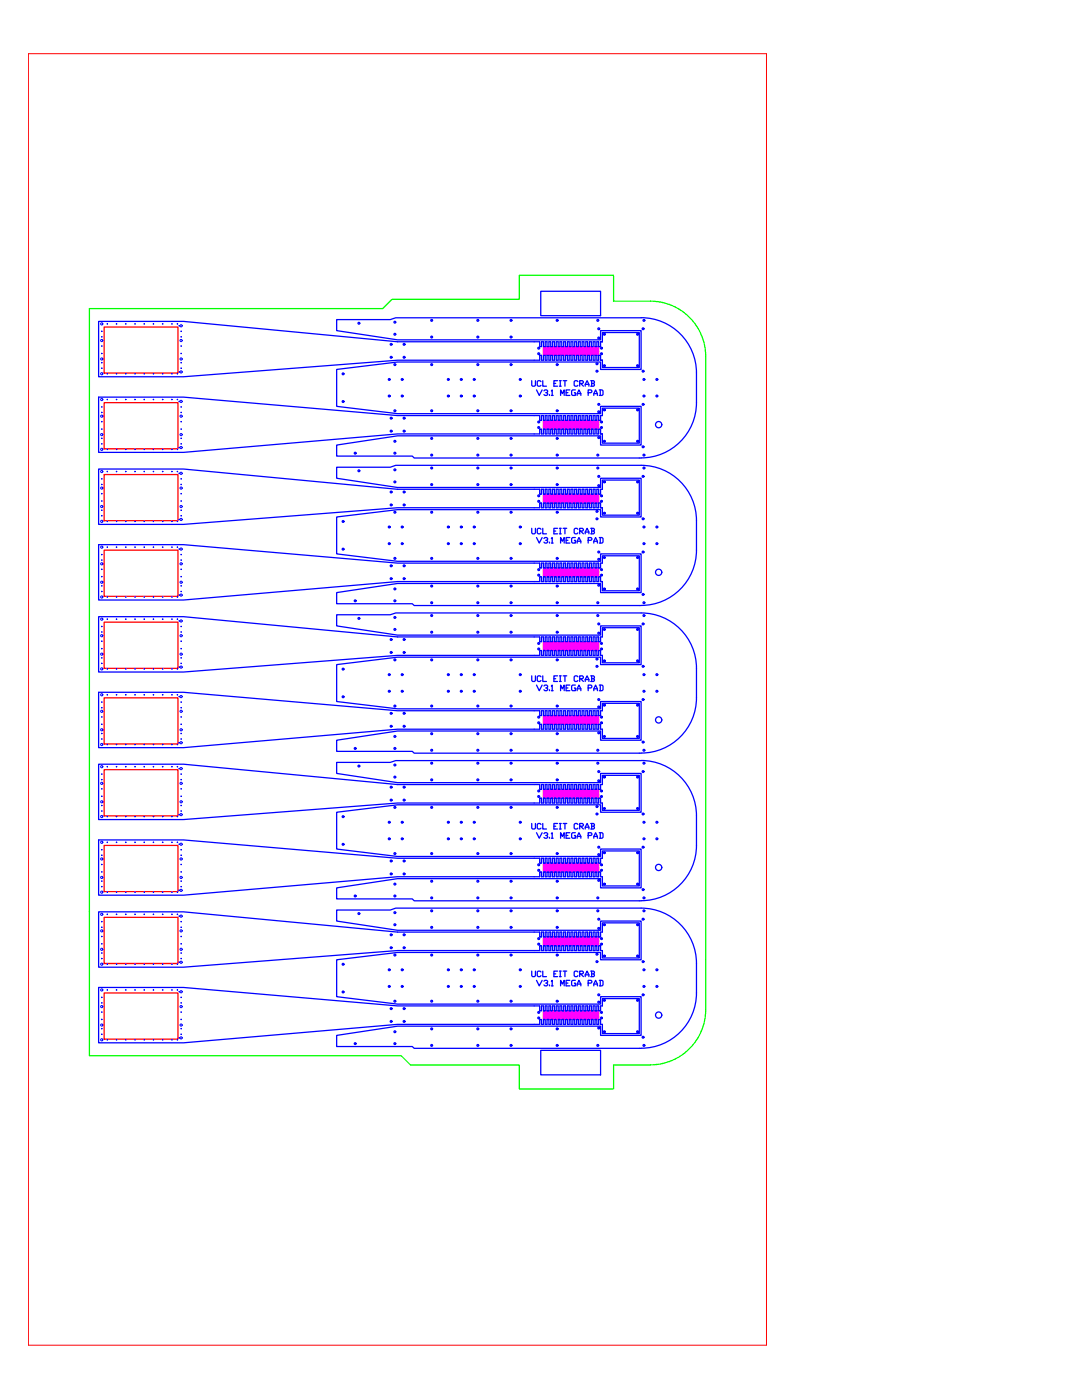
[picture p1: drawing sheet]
<svg xmlns="http://www.w3.org/2000/svg" width="216mm" height="279mm" viewBox="0 0 216 279" stroke-linecap="round" stroke-linejoin="round" font-family="sans-serif">
<!-- layer: Foil -->
<g fill="none" stroke="#00f" stroke-width=".25">
<path d="M107.9 58.1h11.9v4.9h-11.9zM19.7 64.1h16.9l42.7 4.1h28.4v1h.3v-1h.4v1h.4v-1h.3v1h.4v-1h.4v1h.4v-1h.3v1h.4v-1h.4v1h.3v-1h.4v1h.4v-1h.3v1h.4v-1h.4v1h.3v-1h.4v1h.4v-1h.4v1h.3v-1h.4v1h.4v-1h.3v1h.4v-1h.4v1h.3v-1h.4v1h.4v-1h.3v1h.4v-1h.4v1h.3v-1h.4v-1.8h7.4v6.9h-7.4v-1.4h-.4v-1h-.3v1h-.4v-1h-.4v1h-.3v-1h-.4v1h-.4v-1h-.3v1h-.4v-1h-.4v1h-.3v-1h-.4v1h-.4v-1h-.3v1h-.4v-1h-.4v1h-.4v-1h-.3v1h-.4v-1h-.4v1h-.3v-1h-.4v1h-.4v-1h-.3v1h-.4v-1h-.4v1h-.3v-1h-.4v1h-.4v-1h-.4v1h-.3v-1h-.4v1h-.4v-1h-.3v1h-28.4l-42.7 3.3h-16.9zM19.7 79.3h16.9l42.7 3.6h28.4v1h.3v-1h.4v1h.4v-1h.3v1h.4v-1h.4v1h.4v-1h.3v1h.4v-1h.4v1h.3v-1h.4v1h.4v-1h.3v1h.4v-1h.4v1h.3v-1h.4v1h.4v-1h.4v1h.3v-1h.4v1h.4v-1h.3v1h.4v-1h.4v1h.3v-1h.4v1h.4v-1h.3v1h.4v-1h.4v1h.3v-1h.4v-1.4h7.4v6.9h-7.4v-1.8h-.4v-1h-.3v1h-.4v-1h-.4v1h-.3v-1h-.4v1h-.4v-1h-.3v1h-.4v-1h-.4v1h-.3v-1h-.4v1h-.4v-1h-.3v1h-.4v-1h-.4v1h-.4v-1h-.3v1h-.4v-1h-.4v1h-.3v-1h-.4v1h-.4v-1h-.3v1h-.4v-1h-.4v1h-.3v-1h-.4v1h-.4v-1h-.4v1h-.3v-1h-.4v1h-.4v-1h-.3v1h-28.4l-42.7 3.7h-16.9zM106.1 76v.9l.2 .2h.4l.1-.2v-.9M107.1 77.8l.5 1.1 .6-1.1M107.9 76.2l-.1-.2h-.4l-.2 .2v.7l.2 .2h.4l.1-.2M108.3 76v1.1h.7M108.5 78l.2-.2h.4l.2 .2v.2l-.4 .2M109.1 78.4l.2 .2-.2 .3h-.4l-.2-.2M109.6 78.7v.2M110 78l.2-.2v1.1M110 78.9h.4"/>
<path d="M110.5 76.5h.4M111.2 76h-.7v1.1h.7M111.6 77.1h.4M111.6 76h.4M111.8 76v1.1M111.9 78.9v-1.1l.3 .8 .4-.8v1.1M112.4 76h.7M112.7 76v1.1M113 78.4h.3M113.7 77.8h-.7v1.1h.7M114.8 77.8h-.5l-.2 .2v.7l.2 .2h.5v-.5h-.2M115.2 78.9v-.3l.3-.8 .4 .8v.3"/>
<path d="M115.2 78.6h.7M115.3 76.2l-.2-.2h-.3l-.2 .2v.7l.2 .2h.3l.2-.2M115.7 76.5h.5l.2-.3-.2-.2h-.5v1.1M115.9 76.5l.5 .6M116.8 77.1v-.4l.4-.7 .3 .7v.4M116.8 76.7h.7M117.4 78.4h.5l.2-.4-.2-.2h-.5v1.1M117.9 76h.5l.2 .2-.2 .3M118.1 76.5h.3l.2 .4-.2 .2h-.5M118.1 76v1.1M118.5 78.9v-.3l.3-.8 .4 .8v.3M118.5 78.6h.7"/>
<path d="M119.6 77.8h.5l.2 .2v.7l-.2 .2h-.5M119.8 77.8v1.1M127.9 63.4h-48.9l-1.1 .4h-10.7v2.2l12.1 1.8h40.5v-1.8h8.1v7.7h-8.1v-1.5h-40.5l-12.1 1.5v7.4l12.1 1.5h40.5v-1.5h8.1v7.7h-8.1v-1.8h-40.5l-12.1 1.8v2.2h15.1l.3 .4h45.3M127.9 63.4a11 11 0 0 1 11.1 11.1v5.8a11 11 0 0 1-11.1 11.1M19.7 93.6h16.9l42.7 4h28.4v1h.3v-1h.4v1h.4v-1h.3v1h.4v-1h.4v1h.4v-1h.3v1h.4v-1h.4v1h.3v-1h.4v1h.4v-1h.3v1h.4v-1h.4v1h.3v-1h.4v1h.4v-1h.4v1h.3v-1h.4v1h.4v-1h.3v1h.4v-1h.4v1h.3v-1h.4v1h.4v-1h.3v1h.4v-1h.4v1h.3v-1h.4v-1.8h7.4v7h-7.4v-1.5h-.4v-.9h-.3v.9h-.4v-.9h-.4v.9h-.3v-.9h-.4v.9h-.4v-.9h-.3v.9h-.4v-.9h-.4v.9h-.3v-.9h-.4v.9h-.4v-.9h-.3v.9h-.4v-.9h-.4v.9h-.4v-.9h-.3v.9h-.4v-.9h-.4v.9h-.3v-.9h-.4v.9h-.4v-.9h-.3v.9h-.4v-.9h-.4v.9h-.3v-.9h-.4v.9h-.4v-.9h-.4v.9h-.3v-.9h-.4v.9h-.4v-.9h-.3v.9h-28.4l-42.7 3.4h-16.9zM127.9 92.9h-48.9l-1.1 .3h-10.7v2.2l12.1 1.9h40.5v-1.9h8.1v7.8h-8.1v-1.5h-40.5l-12.1 1.5v7.3l12.1 1.5h40.5v-1.5h8.1v7.8h-8.1v-1.9h-40.5l-12.1 1.9v2.2h15.1l.3 .3h45.3M127.9 92.9a11 11 0 0 1 11.1 11v5.9a11 11 0 0 1-11.1 11M19.7 108.7h16.9l42.7 3.7h28.4v1h.3v-1h.4v1h.4v-1h.3v1h.4v-1h.4v1h.4v-1h.3v1h.4v-1h.4v1h.3v-1h.4v1h.4v-1h.3v1h.4v-1h.4v1h.3v-1h.4v1h.4v-1h.4v1h.3v-1h.4v1h.4v-1h.3v1h.4v-1h.4v1h.3v-1h.4v1h.4v-1h.3v1h.4v-1h.4v1h.3v-1h.4v-1.5h7.4v7h-7.4v-1.8h-.4v-1h-.3v1h-.4v-1h-.4v1h-.3v-1h-.4v1h-.4v-1h-.3v1h-.4v-1h-.4v1h-.3v-1h-.4v1h-.4v-1h-.3v1h-.4v-1h-.4v1h-.4v-1h-.3v1h-.4v-1h-.4v1h-.3v-1h-.4v1h-.4v-1h-.3v1h-.4v-1h-.4v1h-.3v-1h-.4v1h-.4v-1h-.4v1h-.3v-1h-.4v1h-.4v-1h-.3v1h-28.4l-42.7 3.6h-16.9zM106.1 105.4v.9l.2 .2h.4l.1-.2v-.9M107.1 107.3l.5 1.1 .6-1.1M107.9 105.6l-.1-.2h-.4l-.2 .2v.7l.2 .2h.4l.1-.2M108.3 105.4v1.1h.7"/>
<path d="M108.5 107.5l.2-.2h.4l.2 .2-.2 .3h-.2M109.1 107.8l.2 .2-.2 .4h-.4l-.2-.2M109.6 108.2v.2M110 107.5l.2-.2v1.1M110 108.4h.4M110.5 106h.4M111.2 105.4h-.7v1.1h.7M111.6 106.5h.4M111.6 105.4h.4M111.8 105.4v1.1M111.9 108.4v-1.1l.3 .7 .4-.7v1.1M112.4 105.4h.7"/>
<path d="M112.7 105.4v1.1M113 107.8h.3M113.7 107.3h-.7v1.1h.7M114.8 107.3h-.5l-.2 .2v.7l.2 .2h.5v-.6h-.2M115.2 108.4v-.4l.3-.7 .4 .7v.4M115.2 108h.7M115.3 105.6l-.2-.2h-.3l-.2 .2v.7l.2 .2h.3l.2-.2M115.7 106h.5l.2-.4-.2-.2h-.5v1.1M115.9 106l.5 .5M116.8 106.5v-.3l.4-.8 .3 .8v.3M116.8 106.2h.7M117.4 107.8h.5l.2-.3-.2-.2h-.5v1.1"/>
<path d="M117.9 105.4h.5l.2 .2-.2 .4M118.1 106h.3l.2 .3-.2 .2h-.5M118.1 105.4v1.1M118.5 108.4v-.4l.3-.7 .4 .7v.4M118.5 108h.7M119.6 107.3h.5l.2 .2v.7l-.2 .2h-.5M119.8 107.3v1.1M19.7 123.1h16.9l42.7 4h28.4v1h.3v-1h.4v1h.4v-1h.3v1h.4v-1h.4v1h.4v-1h.3v1h.4v-1h.4v1h.3v-1h.4v1h.4v-1h.3v1h.4v-1h.4v1h.3v-1h.4v1h.4v-1h.4v1h.3v-1h.4v1h.4v-1h.3v1h.4v-1h.4v1h.3v-1h.4v1h.4v-1h.3v1h.4v-1h.4v1h.3v-1h.4v-1.8h7.4v7h-7.4v-1.5h-.4v-1h-.3v1h-.4v-1h-.4v1h-.3v-1h-.4v1h-.4v-1h-.3v1h-.4v-1h-.4v1h-.3v-1h-.4v1h-.4v-1h-.3v1h-.4v-1h-.4v1h-.4v-1h-.3v1h-.4v-1h-.4v1h-.3v-1h-.4v1h-.4v-1h-.3v1h-.4v-1h-.4v1h-.3v-1h-.4v1h-.4v-1h-.4v1h-.3v-1h-.4v1h-.4v-1h-.3v1h-28.4l-42.7 3.3h-16.9zM19.7 138.2h16.9l42.7 3.6h28.4v1h.3v-1h.4v1h.4v-1h.3v1h.4v-1h.4v1h.4v-1h.3v1h.4v-1h.4v1h.3v-1h.4v1h.4v-1h.3v1h.4v-1h.4v1h.3v-1h.4v1h.4v-1h.4v1h.3v-1h.4v1h.4v-1h.3v1h.4v-1h.4v1h.3v-1h.4v1h.4v-1h.3v1h.4v-1h.4v1h.3v-1h.4v-1.4h7.4v7h-7.4v-1.9h-.4v-1h-.3v1h-.4v-1h-.4v1h-.3v-1h-.4v1h-.4v-1h-.3v1h-.4v-1h-.4v1h-.3v-1h-.4v1h-.4v-1h-.3v1h-.4v-1h-.4v1h-.4v-1h-.3v1h-.4v-1h-.4v1h-.3v-1h-.4v1h-.4v-1h-.3v1h-.4v-1h-.4v1h-.3v-1h-.4v1h-.4v-1h-.4v1h-.3v-1h-.4v1h-.4v-1h-.3v1h-28.4l-42.7 3.7h-16.9zM106.1 134.9v.9l.2 .2h.4l.1-.2v-.9M107.1 136.7l.5 1.1 .6-1.1M107.9 135.1l-.1-.2h-.4l-.2 .2v.7l.2 .2h.4l.1-.2"/>
<path d="M108.3 134.9v1.1h.7M108.5 136.9l.2-.2h.4l.2 .2-.2 .4h-.2M109.1 137.3l.2 .2-.2 .3h-.4l-.2-.1M109.6 137.7v.1M110 136.9l.2-.2v1.1M110 137.8h.4M110.5 135.5h.4M111.2 134.9h-.7v1.1h.7M111.6 136h.4M111.6 134.9h.4M111.8 134.9v1.1M111.9 137.8v-1.1l.3 .8 .4-.8v1.1"/>
<path d="M112.4 134.9h.7M112.7 134.9v1.1M113 137.3h.3M113.7 136.7h-.7v1.1h.7M114.8 136.7h-.5l-.2 .2v.8l.2 .1h.5v-.5h-.2M115.2 137.8v-.3l.3-.8 .4 .8v.3M115.2 137.5h.7M115.3 135.1l-.2-.2h-.3l-.2 .2v.7l.2 .2h.3l.2-.2M115.7 135.5h.5l.2-.4-.2-.2h-.5v1.1M115.9 135.5l.5 .5M116.8 136v-.4l.4-.7 .3 .7v.4M116.8 135.6h.7"/>
<path d="M117.4 137.3h.5l.2-.4-.2-.2h-.5v1.1M117.9 134.9h.5l.2 .2-.2 .4M118.1 135.5h.3l.2 .3-.2 .2h-.5M118.1 134.9v1.1M118.5 137.8v-.3l.3-.8 .4 .8v.3M118.5 137.5h.7M119.6 136.7h.5l.2 .2v.8l-.2 .1h-.5M119.8 136.7v1.1M127.9 122.3h-48.9l-1.1 .4h-10.7v2.2l12.1 1.9h40.5v-1.9h8.1v7.7h-8.1v-1.4h-40.5l-12.1 1.4v7.4l12.1 1.5h40.5v-1.5h8.1v7.7h-8.1v-1.8h-40.5l-12.1 1.8v2.3h15.1l.3 .3h45.3M127.9 122.3a11 11 0 0 1 11.1 11.1v5.9M139 139.3a11 11 0 0 1-11.1 11M19.7 152.5h16.9l42.7 4.1h28.4v1h.3v-1h.4v1h.4v-1h.3v1h.4v-1h.4v1h.4v-1h.3v1h.4v-1h.4v1h.3v-1h.4v1h.4v-1h.3v1h.4v-1h.4v1h.3v-1h.4v1h.4v-1h.4v1h.3v-1h.4v1h.4v-1h.3v1h.4v-1h.4v1h.3v-1h.4v1h.4v-1h.3v1h.4v-1h.4v1h.3v-1h.4v-1.9h7.4v7h-7.4v-1.4h-.4v-1h-.3v1h-.4v-1h-.4v1h-.3v-1h-.4v1h-.4v-1h-.3v1h-.4v-1h-.4v1h-.3v-1h-.4v1h-.4v-1h-.3v1h-.4v-1h-.4v1h-.4v-1h-.3v1h-.4v-1h-.4v1h-.3v-1h-.4v1h-.4v-1h-.3v1h-.4v-1h-.4v1h-.3v-1h-.4v1h-.4v-1h-.4v1h-.3v-1h-.4v1h-.4v-1h-.3v1h-28.4l-42.7 3.3h-16.9z"/>
<path d="M127.9 151.8h-48.9l-1.1 .4h-10.7v2.2l12.1 1.8h40.5v-1.8h8.1v7.7h-8.1v-1.5h-40.5l-12.1 1.5v7.3l12.1 1.5h40.5v-1.5h8.1v7.8h-8.1v-1.8h-40.5l-12.1 1.8v2.2h15.1l.3 .4h45.3M127.9 151.8a11 11 0 0 1 11.1 11v5.9a11 11 0 0 1-11.1 11.1M19.7 167.6h16.9l42.7 3.7h28.4v1h.3v-1h.4v1h.4v-1h.3v1h.4v-1h.4v1h.4v-1h.3v1h.4v-1h.4v1h.3v-1h.4v1h.4v-1h.3v1h.4v-1h.4v1h.3v-1h.4v1h.4v-1h.4v1h.3v-1h.4v1h.4v-1h.3v1h.4v-1h.4v1h.3v-1h.4v1h.4v-1h.3v1h.4v-1h.4v1h.3v-1h.4v-1.5h7.4v7h-7.4v-1.8h-.4v-1h-.3v1h-.4v-1h-.4v1h-.3v-1h-.4v1h-.4v-1h-.3v1h-.4v-1h-.4v1h-.3v-1h-.4v1h-.4v-1h-.3v1h-.4v-1h-.4v1h-.4v-1h-.3v1h-.4v-1h-.4v1h-.3v-1h-.4v1h-.4v-1h-.3v1h-.4v-1h-.4v1h-.3v-1h-.4v1h-.4v-1h-.4v1h-.3v-1h-.4v1h-.4v-1h-.3v1h-28.4l-42.7 3.7h-16.9zM106.1 164.3v1l.2 .1h.4l.1-.1v-1M107.1 166.2l.5 1.1 .6-1.1M107.9 164.5l-.1-.2h-.4l-.2 .2v.8l.2 .1h.4l.1-.1M108.3 164.3v1.1h.7M108.5 166.4l.2-.2h.4l.2 .2v.2l-.4 .1M109.1 166.7l.2 .2-.2 .4h-.4l-.2-.2M109.6 167.1v.2M110 166.4l.2-.2v1.1M110 167.3h.4"/>
<path d="M110.5 164.9h.4M111.2 164.3h-.7v1.1h.7M111.6 165.4h.4M111.6 164.3h.4M111.8 164.3v1.1M111.9 167.3v-1.1l.3 .7 .4-.7v1.1M112.4 164.3h.7M112.7 164.3v1.1M113 166.7h.3M113.7 166.2h-.7v1.1h.7M114.8 166.2h-.5l-.2 .2v.7l.2 .2h.5v-.6h-.2M115.2 167.3v-.4l.3-.7 .4 .7v.4"/>
<path d="M115.2 166.9h.7M115.3 164.5l-.2-.2h-.3l-.2 .2v.8l.2 .1h.3l.2-.1M115.7 164.9h.5l.2-.4-.2-.2h-.5v1.1M115.9 164.9l.5 .5M116.8 165.4v-.3l.4-.8 .3 .8v.3M116.8 165.1h.7M117.4 166.7h.5l.2-.3-.2-.2h-.5v1.1M117.9 164.3h.5l.2 .2-.2 .4M118.1 164.9h.3l.2 .4-.2 .1h-.5M118.1 164.3v1.1M118.5 167.3v-.4l.3-.7 .4 .7v.4M118.5 166.9h.7"/>
<path d="M119.6 166.2h.5l.2 .2v.7l-.2 .2h-.5M119.8 166.2v1.1M19.7 182h16.9l42.7 4h28.4v1h.3v-1h.4v1h.4v-1h.3v1h.4v-1h.4v1h.4v-1h.3v1h.4v-1h.4v1h.3v-1h.4v1h.4v-1h.3v1h.4v-1h.4v1h.3v-1h.4v1h.4v-1h.4v1h.3v-1h.4v1h.4v-1h.3v1h.4v-1h.4v1h.3v-1h.4v1h.4v-1h.3v1h.4v-1h.4v1h.3v-1h.4v-1.8h7.4v7h-7.4v-1.5h-.4v-1h-.3v1h-.4v-1h-.4v1h-.3v-1h-.4v1h-.4v-1h-.3v1h-.4v-1h-.4v1h-.3v-1h-.4v1h-.4v-1h-.3v1h-.4v-1h-.4v1h-.4v-1h-.3v1h-.4v-1h-.4v1h-.3v-1h-.4v1h-.4v-1h-.3v1h-.4v-1h-.4v1h-.3v-1h-.4v1h-.4v-1h-.4v1h-.3v-1h-.4v1h-.4v-1h-.3v1h-28.4l-42.7 3.3h-16.9zM19.7 197.1h16.9l42.7 3.7h28.4v.9h.3v-.9h.4v.9h.4v-.9h.3v.9h.4v-.9h.4v.9h.4v-.9h.3v.9h.4v-.9h.4v.9h.3v-.9h.4v.9h.4v-.9h.3v.9h.4v-.9h.4v.9h.3v-.9h.4v.9h.4v-.9h.4v.9h.3v-.9h.4v.9h.4v-.9h.3v.9h.4v-.9h.4v.9h.3v-.9h.4v.9h.4v-.9h.3v.9h.4v-.9h.4v.9h.3v-.9h.4v-1.5h7.4v7h-7.4v-1.9h-.4v-.9h-.3v.9h-.4v-.9h-.4v.9h-.3v-.9h-.4v.9h-.4v-.9h-.3v.9h-.4v-.9h-.4v.9h-.3v-.9h-.4v.9h-.4v-.9h-.3v.9h-.4v-.9h-.4v.9h-.4v-.9h-.3v.9h-.4v-.9h-.4v.9h-.3v-.9h-.4v.9h-.4v-.9h-.3v.9h-.4v-.9h-.4v.9h-.3v-.9h-.4v.9h-.4v-.9h-.4v.9h-.3v-.9h-.4v.9h-.4v-.9h-.3v.9h-28.4l-42.7 3.7h-16.9zM106.1 193.8v.9l.2 .2h.4l.1-.2v-.9M107.1 195.7l.5 1.1 .6-1.1M107.9 194l-.1-.2h-.4l-.2 .2v.7l.2 .2h.4l.1-.2M108.3 193.8v1.1h.7M108.5 195.8l.2-.1h.4l.2 .1v.2l-.4 .2M109.1 196.2l.2 .2-.2 .4h-.4l-.2-.2M109.6 196.6v.2M110 195.8l.2-.1v1.1"/>
<path d="M110 196.8h.4M110.5 194.4h.4M111.2 193.8h-.7v1.1h.7M111.6 194.9h.4M111.6 193.8h.4M111.8 193.8v1.1M111.9 196.8v-1.1l.3 .7 .4-.7v1.1M112.4 193.8h.7M112.7 193.8v1.1M113 196.2h.3M113.7 195.7h-.7v1.1h.7M114.8 195.7h-.5l-.2 .1v.8l.2 .2h.5v-.6h-.2"/>
<path d="M115.2 196.8v-.4l.3-.7 .4 .7v.4M115.2 196.4h.7M115.3 194l-.2-.2h-.3l-.2 .2v.7l.2 .2h.3l.2-.2M115.7 194.4h.5l.2-.4-.2-.2h-.5v1.1M115.9 194.4l.5 .5M116.8 194.9v-.4l.4-.7 .3 .7v.4M116.8 194.5h.7M117.4 196.2h.5l.2-.4-.2-.1h-.5v1.1M117.9 193.8h.5l.2 .2-.2 .4M118.1 194.4h.3l.2 .3-.2 .2h-.5M118.1 193.8v1.1M118.5 196.8v-.4l.3-.7 .4 .7v.4"/>
<path d="M118.5 196.4h.7M119.6 195.7h.5l.2 .1v.8l-.2 .2h-.5M119.8 195.7v1.1M127.9 181.2h-48.9l-1.1 .4h-10.7v2.2l12.1 1.9h40.5v-1.9h8.1v7.7h-8.1v-1.4h-40.5l-12.1 1.4v7.4l12.1 1.5h40.5v-1.5h8.1v7.7h-8.1v-1.8h-40.5l-12.1 1.8v2.3h15.1l.3 .3h45.3M127.9 181.2a11 11 0 0 1 11.1 11.1M139 198.2a11 11 0 0 1-11.1 11M139 192.3v5.9M107.9 209.6h11.9v4.9h-11.9z"/>
<circle cx="20.3" cy="69.1" r=".03"/>
<circle cx="20.3" cy="66.1" r=".03"/>
<circle cx="20.3" cy="72.4" r=".03"/>
<circle cx="20.3" cy="73.5" r=".03"/>
<circle cx="20.3" cy="67.2" r=".03"/>
<circle cx="20.3" cy="70.5" r=".03"/>
<circle cx="21.4" cy="79.7" r=".03"/>
<circle cx="21.4" cy="64.6" r=".03"/>
<circle cx="21.4" cy="74.6" r=".03"/>
<circle cx="23.2" cy="74.6" r=".03"/>
<circle cx="23.2" cy="64.6" r=".03"/>
<circle cx="23.2" cy="79.7" r=".03"/>
<circle cx="25.1" cy="74.6" r=".03"/>
<circle cx="25.1" cy="64.6" r=".03"/>
<circle cx="25.1" cy="79.7" r=".03"/>
<circle cx="26.9" cy="74.6" r=".03"/>
<circle cx="26.9" cy="64.6" r=".03"/>
<circle cx="26.9" cy="79.7" r=".03"/>
<circle cx="28.8" cy="74.6" r=".03"/>
<circle cx="28.8" cy="64.6" r=".03"/>
<circle cx="28.8" cy="79.7" r=".03"/>
<circle cx="30.6" cy="64.6" r=".03"/>
<circle cx="30.6" cy="74.6" r=".03"/>
<circle cx="30.6" cy="79.7" r=".03"/>
<circle cx="32.5" cy="64.6" r=".03"/>
<circle cx="32.5" cy="74.6" r=".03"/>
<circle cx="32.5" cy="79.7" r=".03"/>
<circle cx="34.3" cy="64.6" r=".03"/>
<circle cx="34.3" cy="74.6" r=".03"/>
<circle cx="34.3" cy="79.7" r=".03"/>
<circle cx="35.4" cy="79.7" r=".03"/>
<circle cx="35.4" cy="64.6" r=".03"/>
<circle cx="35.4" cy="74.6" r=".03"/>
<circle cx="35.8" cy="65" r=".03"/>
<circle cx="35.8" cy="74.2" r=".03"/>
<circle cx="36.1" cy="72.4" r=".03"/>
<circle cx="36.1" cy="69.1" r=".03"/>
<circle cx="36.1" cy="66.1" r=".03"/>
<circle cx="36.1" cy="73.5" r=".03"/>
<circle cx="36.1" cy="67.2" r=".03"/>
<circle cx="36.1" cy="70.5" r=".03"/>
<circle cx="68.5" cy="74.6" r=".18"/>
<circle cx="71.6" cy="64.5" r=".18"/>
<circle cx="77.7" cy="75.7" r=".18"/>
<circle cx="77.7" cy="79" r=".18"/>
<circle cx="78" cy="68.7" r=".18"/>
<circle cx="78" cy="71.3" r=".18"/>
<circle cx="78.8" cy="72.8" r=".18"/>
<circle cx="78.8" cy="64.3" r=".18"/>
<circle cx="78.8" cy="66.7" r=".18"/>
<circle cx="80.2" cy="75.7" r=".18"/>
<circle cx="80.2" cy="79" r=".18"/>
<circle cx="80.6" cy="71.3" r=".18"/>
<circle cx="80.6" cy="68.7" r=".18"/>
<circle cx="86.1" cy="72.8" r=".18"/>
<circle cx="86.1" cy="67.3" r=".18"/>
<circle cx="86.1" cy="63.9" r=".18"/>
<circle cx="89.5" cy="75.7" r=".18"/>
<circle cx="89.5" cy="79" r=".18"/>
<circle cx="92" cy="75.7" r=".18"/>
<circle cx="92" cy="79" r=".18"/>
<circle cx="94.6" cy="79" r=".18"/>
<circle cx="94.6" cy="75.7" r=".18"/>
<circle cx="95.3" cy="67.3" r=".18"/>
<circle cx="95.3" cy="72.8" r=".18"/>
<circle cx="95.3" cy="63.9" r=".18"/>
<circle cx="102" cy="72.8" r=".18"/>
<circle cx="102" cy="67.3" r=".18"/>
<circle cx="102" cy="63.9" r=".18"/>
<circle cx="103.8" cy="75.7" r=".18"/>
<circle cx="103.8" cy="79" r=".18"/>
<circle cx="107.5" cy="70.6" r=".18"/>
<circle cx="107.5" cy="69.5" r=".18"/>
<circle cx="111.2" cy="63.9" r=".18"/>
<circle cx="111.2" cy="72.8" r=".18"/>
<circle cx="119.1" cy="74.1" r=".18"/>
<circle cx="119.1" cy="72.6" r=".18"/>
<circle cx="119.3" cy="63.9" r=".18"/>
<circle cx="119.5" cy="67.5" r=".18"/>
<circle cx="119.5" cy="65.6" r=".18"/>
<circle cx="120" cy="70.6" r=".18"/>
<circle cx="120" cy="69.5" r=".18"/>
<circle cx="120.6" cy="73" r=".18"/>
<circle cx="120.6" cy="66.7" r=".18"/>
<circle cx="127.2" cy="73" r=".18"/>
<circle cx="127.2" cy="66.7" r=".18"/>
<circle cx="128.3" cy="74.1" r=".18"/>
<circle cx="128.3" cy="65.6" r=".18"/>
<circle cx="128.5" cy="79" r=".18"/>
<circle cx="128.5" cy="63.9" r=".18"/>
<circle cx="128.5" cy="75.7" r=".18"/>
<circle cx="131.1" cy="79" r=".18"/>
<circle cx="131.1" cy="75.7" r=".18"/>
<circle cx="20.3" cy="100" r=".03"/>
<circle cx="20.3" cy="96.7" r=".03"/>
<circle cx="20.3" cy="98.5" r=".03"/>
<circle cx="20.3" cy="95.6" r=".03"/>
<circle cx="20.3" cy="84.2" r=".03"/>
<circle cx="20.3" cy="82.3" r=".03"/>
<circle cx="20.3" cy="85.6" r=".03"/>
<circle cx="20.3" cy="81.2" r=".03"/>
<circle cx="20.3" cy="87.5" r=".03"/>
<circle cx="20.3" cy="88.6" r=".03"/>
<circle cx="21.4" cy="94.1" r=".03"/>
<circle cx="21.4" cy="89.7" r=".03"/>
<circle cx="23.2" cy="94.1" r=".03"/>
<circle cx="23.2" cy="89.7" r=".03"/>
<circle cx="25.1" cy="94.1" r=".03"/>
<circle cx="25.1" cy="89.7" r=".03"/>
<circle cx="26.9" cy="94.1" r=".03"/>
<circle cx="26.9" cy="89.7" r=".03"/>
<circle cx="28.8" cy="94.1" r=".03"/>
<circle cx="28.8" cy="89.7" r=".03"/>
<circle cx="30.6" cy="94.1" r=".03"/>
<circle cx="30.6" cy="89.7" r=".03"/>
<circle cx="32.5" cy="94.1" r=".03"/>
<circle cx="32.5" cy="89.7" r=".03"/>
<circle cx="34.3" cy="94.1" r=".03"/>
<circle cx="34.3" cy="89.7" r=".03"/>
<circle cx="35.4" cy="94.1" r=".03"/>
<circle cx="35.4" cy="89.7" r=".03"/>
<circle cx="35.8" cy="89.3" r=".03"/>
<circle cx="35.8" cy="94.5" r=".03"/>
<circle cx="35.8" cy="80.1" r=".03"/>
<circle cx="36.1" cy="95.6" r=".03"/>
<circle cx="36.1" cy="98.5" r=".03"/>
<circle cx="36.1" cy="100" r=".03"/>
<circle cx="36.1" cy="96.7" r=".03"/>
<circle cx="36.1" cy="84.2" r=".03"/>
<circle cx="36.1" cy="88.6" r=".03"/>
<circle cx="36.1" cy="85.6" r=".03"/>
<circle cx="36.1" cy="81.2" r=".03"/>
<circle cx="36.1" cy="87.5" r=".03"/>
<circle cx="36.1" cy="82.3" r=".03"/>
<circle cx="68.5" cy="80.1" r=".18"/>
<circle cx="70.9" cy="90.4" r=".18"/>
<circle cx="71.6" cy="94" r=".18"/>
<circle cx="78" cy="98.2" r=".18"/>
<circle cx="78" cy="83.5" r=".18"/>
<circle cx="78" cy="86" r=".18"/>
<circle cx="78.8" cy="96.2" r=".18"/>
<circle cx="78.8" cy="82" r=".18"/>
<circle cx="78.8" cy="90.4" r=".18"/>
<circle cx="78.8" cy="93.8" r=".18"/>
<circle cx="78.8" cy="88.1" r=".18"/>
<circle cx="80.6" cy="83.5" r=".18"/>
<circle cx="80.6" cy="86" r=".18"/>
<circle cx="80.6" cy="98.2" r=".18"/>
<circle cx="86.1" cy="87.5" r=".18"/>
<circle cx="86.1" cy="82" r=".18"/>
<circle cx="86.1" cy="93.4" r=".18"/>
<circle cx="86.1" cy="96.7" r=".18"/>
<circle cx="86.1" cy="90.8" r=".18"/>
<circle cx="95.3" cy="82" r=".18"/>
<circle cx="95.3" cy="87.5" r=".18"/>
<circle cx="95.3" cy="96.7" r=".18"/>
<circle cx="95.3" cy="93.4" r=".18"/>
<circle cx="95.3" cy="90.8" r=".18"/>
<circle cx="102" cy="82" r=".18"/>
<circle cx="102" cy="87.5" r=".18"/>
<circle cx="102" cy="96.7" r=".18"/>
<circle cx="102" cy="93.4" r=".18"/>
<circle cx="102" cy="90.8" r=".18"/>
<circle cx="107.5" cy="84.2" r=".18"/>
<circle cx="107.5" cy="85.3" r=".18"/>
<circle cx="107.5" cy="99" r=".18"/>
<circle cx="111.2" cy="87.5" r=".18"/>
<circle cx="111.2" cy="82" r=".18"/>
<circle cx="111.2" cy="96.7" r=".18"/>
<circle cx="111.2" cy="93.4" r=".18"/>
<circle cx="111.2" cy="90.8" r=".18"/>
<circle cx="119.3" cy="90.8" r=".18"/>
<circle cx="119.3" cy="93.4" r=".18"/>
<circle cx="119.5" cy="82.2" r=".18"/>
<circle cx="119.5" cy="87.3" r=".18"/>
<circle cx="119.5" cy="80.7" r=".18"/>
<circle cx="119.5" cy="95.1" r=".18"/>
<circle cx="119.5" cy="96.9" r=".18"/>
<circle cx="120" cy="99" r=".18"/>
<circle cx="120" cy="84.2" r=".18"/>
<circle cx="120" cy="85.3" r=".18"/>
<circle cx="120.6" cy="81.8" r=".18"/>
<circle cx="120.6" cy="88.1" r=".18"/>
<circle cx="120.6" cy="96.2" r=".18"/>
<circle cx="127.2" cy="81.8" r=".18"/>
<circle cx="127.2" cy="88.1" r=".18"/>
<circle cx="127.2" cy="96.2" r=".18"/>
<circle cx="128.3" cy="95.1" r=".18"/>
<circle cx="128.3" cy="89.2" r=".18"/>
<circle cx="128.3" cy="80.7" r=".18"/>
<circle cx="128.5" cy="90.8" r=".18"/>
<circle cx="128.5" cy="93.4" r=".18"/>
<circle cx="131.4" cy="84.7" r=".62"/>
<circle cx="20.3" cy="102.9" r=".03"/>
<circle cx="20.3" cy="111.8" r=".03"/>
<circle cx="20.3" cy="115.1" r=".03"/>
<circle cx="20.3" cy="101.8" r=".03"/>
<circle cx="20.3" cy="113.6" r=".03"/>
<circle cx="20.3" cy="110.7" r=".03"/>
<circle cx="20.3" cy="118" r=".03"/>
<circle cx="20.3" cy="116.9" r=".03"/>
<circle cx="21.4" cy="119.1" r=".03"/>
<circle cx="21.4" cy="104.1" r=".03"/>
<circle cx="21.4" cy="109.2" r=".03"/>
<circle cx="23.2" cy="119.1" r=".03"/>
<circle cx="23.2" cy="109.2" r=".03"/>
<circle cx="23.2" cy="104.1" r=".03"/>
<circle cx="25.1" cy="104.1" r=".03"/>
<circle cx="25.1" cy="109.2" r=".03"/>
<circle cx="25.1" cy="119.1" r=".03"/>
<circle cx="26.9" cy="104.1" r=".03"/>
<circle cx="26.9" cy="119.1" r=".03"/>
<circle cx="26.9" cy="109.2" r=".03"/>
<circle cx="28.8" cy="104.1" r=".03"/>
<circle cx="28.8" cy="119.1" r=".03"/>
<circle cx="28.8" cy="109.2" r=".03"/>
<circle cx="30.6" cy="104.1" r=".03"/>
<circle cx="30.6" cy="119.1" r=".03"/>
<circle cx="30.6" cy="109.2" r=".03"/>
<circle cx="32.5" cy="104.1" r=".03"/>
<circle cx="32.5" cy="109.2" r=".03"/>
<circle cx="32.5" cy="119.1" r=".03"/>
<circle cx="34.3" cy="119.1" r=".03"/>
<circle cx="34.3" cy="104.1" r=".03"/>
<circle cx="34.3" cy="109.2" r=".03"/>
<circle cx="35.4" cy="109.2" r=".03"/>
<circle cx="35.4" cy="104.1" r=".03"/>
<circle cx="35.4" cy="119.1" r=".03"/>
<circle cx="35.8" cy="109.6" r=".03"/>
<circle cx="35.8" cy="103.7" r=".03"/>
<circle cx="35.8" cy="118.8" r=".03"/>
<circle cx="36.1" cy="102.9" r=".03"/>
<circle cx="36.1" cy="115.1" r=".03"/>
<circle cx="36.1" cy="110.7" r=".03"/>
<circle cx="36.1" cy="113.6" r=".03"/>
<circle cx="36.1" cy="118" r=".03"/>
<circle cx="36.1" cy="101.8" r=".03"/>
<circle cx="36.1" cy="111.8" r=".03"/>
<circle cx="36.1" cy="116.9" r=".03"/>
<circle cx="68.5" cy="104.1" r=".18"/>
<circle cx="68.5" cy="109.6" r=".18"/>
<circle cx="70.9" cy="119.9" r=".18"/>
<circle cx="77.7" cy="108.5" r=".18"/>
<circle cx="77.7" cy="105.2" r=".18"/>
<circle cx="78" cy="100.8" r=".18"/>
<circle cx="78" cy="115.5" r=".18"/>
<circle cx="78" cy="112.9" r=".18"/>
<circle cx="78.8" cy="111.4" r=".18"/>
<circle cx="78.8" cy="117.5" r=".18"/>
<circle cx="78.8" cy="119.9" r=".18"/>
<circle cx="78.8" cy="102.2" r=".18"/>
<circle cx="80.2" cy="105.2" r=".18"/>
<circle cx="80.2" cy="108.5" r=".18"/>
<circle cx="80.6" cy="100.8" r=".18"/>
<circle cx="80.6" cy="112.9" r=".18"/>
<circle cx="80.6" cy="115.5" r=".18"/>
<circle cx="86.1" cy="111.4" r=".18"/>
<circle cx="86.1" cy="117" r=".18"/>
<circle cx="86.1" cy="102.2" r=".18"/>
<circle cx="89.5" cy="105.2" r=".18"/>
<circle cx="89.5" cy="108.5" r=".18"/>
<circle cx="92" cy="108.5" r=".18"/>
<circle cx="92" cy="105.2" r=".18"/>
<circle cx="94.6" cy="105.2" r=".18"/>
<circle cx="94.6" cy="108.5" r=".18"/>
<circle cx="95.3" cy="111.4" r=".18"/>
<circle cx="95.3" cy="102.2" r=".18"/>
<circle cx="95.3" cy="117" r=".18"/>
<circle cx="102" cy="117" r=".18"/>
<circle cx="102" cy="102.2" r=".18"/>
<circle cx="102" cy="111.4" r=".18"/>
<circle cx="103.8" cy="105.2" r=".18"/>
<circle cx="103.8" cy="108.5" r=".18"/>
<circle cx="107.5" cy="100.1" r=".18"/>
<circle cx="107.5" cy="113.7" r=".18"/>
<circle cx="107.5" cy="114.8" r=".18"/>
<circle cx="111.2" cy="102.2" r=".18"/>
<circle cx="111.2" cy="111.4" r=".18"/>
<circle cx="111.2" cy="117" r=".18"/>
<circle cx="119.1" cy="102.1" r=".18"/>
<circle cx="119.1" cy="103.5" r=".18"/>
<circle cx="119.5" cy="116.8" r=".18"/>
<circle cx="119.5" cy="110.2" r=".18"/>
<circle cx="119.5" cy="111.6" r=".18"/>
<circle cx="120" cy="100.1" r=".18"/>
<circle cx="120" cy="113.7" r=".18"/>
<circle cx="120" cy="114.8" r=".18"/>
<circle cx="120.6" cy="111.3" r=".18"/>
<circle cx="120.6" cy="102.4" r=".18"/>
<circle cx="120.6" cy="117.5" r=".18"/>
<circle cx="127.2" cy="111.3" r=".18"/>
<circle cx="127.2" cy="102.4" r=".18"/>
<circle cx="127.2" cy="117.5" r=".18"/>
<circle cx="128.3" cy="103.5" r=".18"/>
<circle cx="128.3" cy="118.6" r=".18"/>
<circle cx="128.3" cy="110.2" r=".18"/>
<circle cx="128.5" cy="105.2" r=".18"/>
<circle cx="128.5" cy="108.5" r=".18"/>
<circle cx="131.1" cy="105.2" r=".18"/>
<circle cx="131.1" cy="108.5" r=".18"/>
<circle cx="131.4" cy="114.2" r=".62"/>
<circle cx="20.3" cy="131.3" r=".03"/>
<circle cx="20.3" cy="125" r=".03"/>
<circle cx="20.3" cy="128" r=".03"/>
<circle cx="20.3" cy="126.1" r=".03"/>
<circle cx="20.3" cy="132.4" r=".03"/>
<circle cx="20.3" cy="129.5" r=".03"/>
<circle cx="21.4" cy="133.5" r=".03"/>
<circle cx="21.4" cy="123.6" r=".03"/>
<circle cx="21.4" cy="138.7" r=".03"/>
<circle cx="23.2" cy="133.5" r=".03"/>
<circle cx="23.2" cy="138.7" r=".03"/>
<circle cx="23.2" cy="123.6" r=".03"/>
<circle cx="25.1" cy="133.5" r=".03"/>
<circle cx="25.1" cy="138.7" r=".03"/>
<circle cx="25.1" cy="123.6" r=".03"/>
<circle cx="26.9" cy="138.7" r=".03"/>
<circle cx="26.9" cy="133.5" r=".03"/>
<circle cx="26.9" cy="123.6" r=".03"/>
<circle cx="28.8" cy="123.6" r=".03"/>
<circle cx="28.8" cy="138.7" r=".03"/>
<circle cx="28.8" cy="133.5" r=".03"/>
<circle cx="30.6" cy="133.5" r=".03"/>
<circle cx="30.6" cy="138.7" r=".03"/>
<circle cx="30.6" cy="123.6" r=".03"/>
<circle cx="32.5" cy="133.5" r=".03"/>
<circle cx="32.5" cy="123.6" r=".03"/>
<circle cx="32.5" cy="138.7" r=".03"/>
<circle cx="34.3" cy="138.7" r=".03"/>
<circle cx="34.3" cy="133.5" r=".03"/>
<circle cx="34.3" cy="123.6" r=".03"/>
<circle cx="35.4" cy="138.7" r=".03"/>
<circle cx="35.4" cy="133.5" r=".03"/>
<circle cx="35.4" cy="123.6" r=".03"/>
<circle cx="35.8" cy="133.1" r=".03"/>
<circle cx="35.8" cy="139" r=".03"/>
<circle cx="35.8" cy="123.9" r=".03"/>
<circle cx="36.1" cy="125" r=".03"/>
<circle cx="36.1" cy="131.3" r=".03"/>
<circle cx="36.1" cy="128" r=".03"/>
<circle cx="36.1" cy="126.1" r=".03"/>
<circle cx="36.1" cy="132.4" r=".03"/>
<circle cx="36.1" cy="129.5" r=".03"/>
<circle cx="68.5" cy="139.1" r=".18"/>
<circle cx="68.5" cy="133.5" r=".18"/>
<circle cx="71.6" cy="123.4" r=".18"/>
<circle cx="77.7" cy="138" r=".18"/>
<circle cx="77.7" cy="134.6" r=".18"/>
<circle cx="78" cy="130.2" r=".18"/>
<circle cx="78" cy="127.6" r=".18"/>
<circle cx="78.8" cy="125.6" r=".18"/>
<circle cx="78.8" cy="123.2" r=".18"/>
<circle cx="78.8" cy="131.7" r=".18"/>
<circle cx="80.2" cy="134.6" r=".18"/>
<circle cx="80.2" cy="138" r=".18"/>
<circle cx="80.6" cy="130.2" r=".18"/>
<circle cx="80.6" cy="127.6" r=".18"/>
<circle cx="86.1" cy="131.7" r=".18"/>
<circle cx="86.1" cy="122.8" r=".18"/>
<circle cx="86.1" cy="120.3" r=".18"/>
<circle cx="86.1" cy="126.2" r=".18"/>
<circle cx="89.5" cy="138" r=".18"/>
<circle cx="89.5" cy="134.6" r=".18"/>
<circle cx="92" cy="134.6" r=".18"/>
<circle cx="92" cy="138" r=".18"/>
<circle cx="94.6" cy="134.6" r=".18"/>
<circle cx="94.6" cy="138" r=".18"/>
<circle cx="95.3" cy="120.3" r=".18"/>
<circle cx="95.3" cy="122.8" r=".18"/>
<circle cx="95.3" cy="126.2" r=".18"/>
<circle cx="95.3" cy="131.7" r=".18"/>
<circle cx="102" cy="120.3" r=".18"/>
<circle cx="102" cy="126.2" r=".18"/>
<circle cx="102" cy="122.8" r=".18"/>
<circle cx="102" cy="131.7" r=".18"/>
<circle cx="103.8" cy="134.6" r=".18"/>
<circle cx="103.8" cy="138" r=".18"/>
<circle cx="107.5" cy="128.4" r=".18"/>
<circle cx="107.5" cy="129.5" r=".18"/>
<circle cx="111.2" cy="120.3" r=".18"/>
<circle cx="111.2" cy="122.8" r=".18"/>
<circle cx="111.2" cy="126.2" r=".18"/>
<circle cx="111.2" cy="131.7" r=".18"/>
<circle cx="119.1" cy="133" r=".18"/>
<circle cx="119.1" cy="131.5" r=".18"/>
<circle cx="119.3" cy="120.3" r=".18"/>
<circle cx="119.3" cy="122.8" r=".18"/>
<circle cx="119.5" cy="124.5" r=".18"/>
<circle cx="119.5" cy="126.4" r=".18"/>
<circle cx="119.5" cy="139.6" r=".18"/>
<circle cx="120" cy="129.5" r=".18"/>
<circle cx="120" cy="128.4" r=".18"/>
<circle cx="120.6" cy="125.6" r=".18"/>
<circle cx="120.6" cy="131.9" r=".18"/>
<circle cx="127.2" cy="125.6" r=".18"/>
<circle cx="127.2" cy="131.9" r=".18"/>
<circle cx="128.3" cy="133" r=".18"/>
<circle cx="128.3" cy="124.5" r=".18"/>
<circle cx="128.3" cy="139.6" r=".18"/>
<circle cx="128.5" cy="138" r=".18"/>
<circle cx="128.5" cy="120.3" r=".18"/>
<circle cx="128.5" cy="134.6" r=".18"/>
<circle cx="128.5" cy="122.8" r=".18"/>
<circle cx="131.1" cy="138" r=".18"/>
<circle cx="131.1" cy="134.6" r=".18"/>
<circle cx="20.3" cy="143.1" r=".03"/>
<circle cx="20.3" cy="154.5" r=".03"/>
<circle cx="20.3" cy="155.6" r=".03"/>
<circle cx="20.3" cy="158.9" r=".03"/>
<circle cx="20.3" cy="147.5" r=".03"/>
<circle cx="20.3" cy="140.1" r=".03"/>
<circle cx="20.3" cy="141.2" r=".03"/>
<circle cx="20.3" cy="144.5" r=".03"/>
<circle cx="20.3" cy="157.4" r=".03"/>
<circle cx="20.3" cy="146.4" r=".03"/>
<circle cx="21.4" cy="153" r=".03"/>
<circle cx="21.4" cy="148.6" r=".03"/>
<circle cx="23.2" cy="153" r=".03"/>
<circle cx="23.2" cy="148.6" r=".03"/>
<circle cx="25.1" cy="153" r=".03"/>
<circle cx="25.1" cy="148.6" r=".03"/>
<circle cx="26.9" cy="153" r=".03"/>
<circle cx="26.9" cy="148.6" r=".03"/>
<circle cx="28.8" cy="148.6" r=".03"/>
<circle cx="28.8" cy="153" r=".03"/>
<circle cx="30.6" cy="148.6" r=".03"/>
<circle cx="30.6" cy="153" r=".03"/>
<circle cx="32.5" cy="148.6" r=".03"/>
<circle cx="32.5" cy="153" r=".03"/>
<circle cx="34.3" cy="153" r=".03"/>
<circle cx="34.3" cy="148.6" r=".03"/>
<circle cx="35.4" cy="148.6" r=".03"/>
<circle cx="35.4" cy="153" r=".03"/>
<circle cx="35.8" cy="153.4" r=".03"/>
<circle cx="35.8" cy="148.2" r=".03"/>
<circle cx="36.1" cy="157.4" r=".03"/>
<circle cx="36.1" cy="155.6" r=".03"/>
<circle cx="36.1" cy="158.9" r=".03"/>
<circle cx="36.1" cy="146.4" r=".03"/>
<circle cx="36.1" cy="147.5" r=".03"/>
<circle cx="36.1" cy="140.1" r=".03"/>
<circle cx="36.1" cy="143.1" r=".03"/>
<circle cx="36.1" cy="141.2" r=".03"/>
<circle cx="36.1" cy="154.5" r=".03"/>
<circle cx="36.1" cy="144.5" r=".03"/>
<circle cx="70.9" cy="149.4" r=".18"/>
<circle cx="71.6" cy="152.9" r=".18"/>
<circle cx="78" cy="144.9" r=".18"/>
<circle cx="78" cy="157.1" r=".18"/>
<circle cx="78" cy="159.7" r=".18"/>
<circle cx="78" cy="142.4" r=".18"/>
<circle cx="78.8" cy="147" r=".18"/>
<circle cx="78.8" cy="152.7" r=".18"/>
<circle cx="78.8" cy="140.9" r=".18"/>
<circle cx="78.8" cy="155.1" r=".18"/>
<circle cx="78.8" cy="149.4" r=".18"/>
<circle cx="80.6" cy="144.9" r=".18"/>
<circle cx="80.6" cy="142.4" r=".18"/>
<circle cx="80.6" cy="157.1" r=".18"/>
<circle cx="80.6" cy="159.7" r=".18"/>
<circle cx="86.1" cy="149.7" r=".18"/>
<circle cx="86.1" cy="155.6" r=".18"/>
<circle cx="86.1" cy="140.9" r=".18"/>
<circle cx="86.1" cy="152.3" r=".18"/>
<circle cx="86.1" cy="146.4" r=".18"/>
<circle cx="95.3" cy="155.6" r=".18"/>
<circle cx="95.3" cy="140.9" r=".18"/>
<circle cx="95.3" cy="149.7" r=".18"/>
<circle cx="95.3" cy="152.3" r=".18"/>
<circle cx="95.3" cy="146.4" r=".18"/>
<circle cx="102" cy="149.7" r=".18"/>
<circle cx="102" cy="152.3" r=".18"/>
<circle cx="102" cy="140.9" r=".18"/>
<circle cx="102" cy="146.4" r=".18"/>
<circle cx="102" cy="155.6" r=".18"/>
<circle cx="107.5" cy="157.9" r=".18"/>
<circle cx="107.5" cy="159" r=".18"/>
<circle cx="107.5" cy="143.1" r=".18"/>
<circle cx="107.5" cy="144.2" r=".18"/>
<circle cx="111.2" cy="149.7" r=".18"/>
<circle cx="111.2" cy="152.3" r=".18"/>
<circle cx="111.2" cy="140.9" r=".18"/>
<circle cx="111.2" cy="155.6" r=".18"/>
<circle cx="111.2" cy="146.4" r=".18"/>
<circle cx="119.3" cy="152.3" r=".18"/>
<circle cx="119.3" cy="149.7" r=".18"/>
<circle cx="119.5" cy="141.1" r=".18"/>
<circle cx="119.5" cy="155.8" r=".18"/>
<circle cx="119.5" cy="146.3" r=".18"/>
<circle cx="119.5" cy="154" r=".18"/>
<circle cx="120" cy="144.2" r=".18"/>
<circle cx="120" cy="143.1" r=".18"/>
<circle cx="120" cy="157.9" r=".18"/>
<circle cx="120" cy="159" r=".18"/>
<circle cx="120.6" cy="147" r=".18"/>
<circle cx="120.6" cy="155.1" r=".18"/>
<circle cx="120.6" cy="140.7" r=".18"/>
<circle cx="127.2" cy="147" r=".18"/>
<circle cx="127.2" cy="155.1" r=".18"/>
<circle cx="127.2" cy="140.7" r=".18"/>
<circle cx="128.3" cy="148.1" r=".18"/>
<circle cx="128.3" cy="154" r=".18"/>
<circle cx="128.5" cy="149.7" r=".18"/>
<circle cx="128.5" cy="152.3" r=".18"/>
<circle cx="131.4" cy="143.7" r=".62"/>
<circle cx="20.3" cy="176.9" r=".03"/>
<circle cx="20.3" cy="172.5" r=".03"/>
<circle cx="20.3" cy="174" r=".03"/>
<circle cx="20.3" cy="160.8" r=".03"/>
<circle cx="20.3" cy="161.9" r=".03"/>
<circle cx="20.3" cy="169.6" r=".03"/>
<circle cx="20.3" cy="170.7" r=".03"/>
<circle cx="20.3" cy="175.8" r=".03"/>
<circle cx="21.4" cy="168.1" r=".03"/>
<circle cx="21.4" cy="163" r=".03"/>
<circle cx="21.4" cy="178.1" r=".03"/>
<circle cx="23.2" cy="178.1" r=".03"/>
<circle cx="23.2" cy="163" r=".03"/>
<circle cx="23.2" cy="168.1" r=".03"/>
<circle cx="25.1" cy="163" r=".03"/>
<circle cx="25.1" cy="168.1" r=".03"/>
<circle cx="25.1" cy="178.1" r=".03"/>
<circle cx="26.9" cy="163" r=".03"/>
<circle cx="26.9" cy="168.1" r=".03"/>
<circle cx="26.9" cy="178.1" r=".03"/>
<circle cx="28.8" cy="178.1" r=".03"/>
<circle cx="28.8" cy="163" r=".03"/>
<circle cx="28.8" cy="168.1" r=".03"/>
<circle cx="30.6" cy="163" r=".03"/>
<circle cx="30.6" cy="168.1" r=".03"/>
<circle cx="30.6" cy="178.1" r=".03"/>
<circle cx="32.5" cy="163" r=".03"/>
<circle cx="32.5" cy="168.1" r=".03"/>
<circle cx="32.5" cy="178.1" r=".03"/>
<circle cx="34.3" cy="168.1" r=".03"/>
<circle cx="34.3" cy="163" r=".03"/>
<circle cx="34.3" cy="178.1" r=".03"/>
<circle cx="35.4" cy="168.1" r=".03"/>
<circle cx="35.4" cy="163" r=".03"/>
<circle cx="35.4" cy="178.1" r=".03"/>
<circle cx="35.8" cy="168.5" r=".03"/>
<circle cx="35.8" cy="162.6" r=".03"/>
<circle cx="35.8" cy="177.7" r=".03"/>
<circle cx="36.1" cy="172.5" r=".03"/>
<circle cx="36.1" cy="174" r=".03"/>
<circle cx="36.1" cy="176.9" r=".03"/>
<circle cx="36.1" cy="160.8" r=".03"/>
<circle cx="36.1" cy="161.9" r=".03"/>
<circle cx="36.1" cy="170.7" r=".03"/>
<circle cx="36.1" cy="169.6" r=".03"/>
<circle cx="36.1" cy="175.8" r=".03"/>
<circle cx="68.5" cy="168.5" r=".18"/>
<circle cx="68.5" cy="163" r=".18"/>
<circle cx="70.9" cy="178.8" r=".18"/>
<circle cx="77.7" cy="167.4" r=".18"/>
<circle cx="77.7" cy="164.1" r=".18"/>
<circle cx="78" cy="174.4" r=".18"/>
<circle cx="78" cy="171.8" r=".18"/>
<circle cx="78.8" cy="170.3" r=".18"/>
<circle cx="78.8" cy="161.1" r=".18"/>
<circle cx="78.8" cy="178.8" r=".18"/>
<circle cx="78.8" cy="176.4" r=".18"/>
<circle cx="80.2" cy="167.4" r=".18"/>
<circle cx="80.2" cy="164.1" r=".18"/>
<circle cx="80.6" cy="171.8" r=".18"/>
<circle cx="80.6" cy="174.4" r=".18"/>
<circle cx="86.1" cy="175.9" r=".18"/>
<circle cx="86.1" cy="170.3" r=".18"/>
<circle cx="86.1" cy="161.1" r=".18"/>
<circle cx="86.1" cy="179.2" r=".18"/>
<circle cx="89.5" cy="167.4" r=".18"/>
<circle cx="89.5" cy="164.1" r=".18"/>
<circle cx="92" cy="164.1" r=".18"/>
<circle cx="92" cy="167.4" r=".18"/>
<circle cx="94.6" cy="164.1" r=".18"/>
<circle cx="94.6" cy="167.4" r=".18"/>
<circle cx="95.3" cy="161.1" r=".18"/>
<circle cx="95.3" cy="175.9" r=".18"/>
<circle cx="95.3" cy="179.2" r=".18"/>
<circle cx="95.3" cy="170.3" r=".18"/>
<circle cx="102" cy="170.3" r=".18"/>
<circle cx="102" cy="161.1" r=".18"/>
<circle cx="102" cy="179.2" r=".18"/>
<circle cx="102" cy="175.9" r=".18"/>
<circle cx="103.8" cy="164.1" r=".18"/>
<circle cx="103.8" cy="167.4" r=".18"/>
<circle cx="107.5" cy="173.7" r=".18"/>
<circle cx="107.5" cy="172.6" r=".18"/>
<circle cx="111.2" cy="170.3" r=".18"/>
<circle cx="111.2" cy="179.2" r=".18"/>
<circle cx="111.2" cy="175.9" r=".18"/>
<circle cx="111.2" cy="161.1" r=".18"/>
<circle cx="119.1" cy="162.5" r=".18"/>
<circle cx="119.1" cy="161" r=".18"/>
<circle cx="119.3" cy="179.2" r=".18"/>
<circle cx="119.5" cy="170.6" r=".18"/>
<circle cx="119.5" cy="175.7" r=".18"/>
<circle cx="119.5" cy="169.1" r=".18"/>
<circle cx="120" cy="172.6" r=".18"/>
<circle cx="120" cy="173.7" r=".18"/>
<circle cx="120.6" cy="176.4" r=".18"/>
<circle cx="120.6" cy="161.3" r=".18"/>
<circle cx="120.6" cy="170.2" r=".18"/>
<circle cx="127.2" cy="161.3" r=".18"/>
<circle cx="127.2" cy="176.4" r=".18"/>
<circle cx="127.2" cy="170.2" r=".18"/>
<circle cx="128.3" cy="169.1" r=".18"/>
<circle cx="128.3" cy="177.5" r=".18"/>
<circle cx="128.3" cy="162.5" r=".18"/>
<circle cx="128.5" cy="164.1" r=".18"/>
<circle cx="128.5" cy="167.4" r=".18"/>
<circle cx="128.5" cy="179.2" r=".18"/>
<circle cx="131.1" cy="167.4" r=".18"/>
<circle cx="131.1" cy="164.1" r=".18"/>
<circle cx="131.4" cy="173.1" r=".62"/>
<circle cx="20.3" cy="183.9" r=".03"/>
<circle cx="20.3" cy="188.4" r=".03"/>
<circle cx="20.3" cy="185.1" r=".03"/>
<circle cx="20.3" cy="186.9" r=".03"/>
<circle cx="20.3" cy="191.3" r=".03"/>
<circle cx="20.3" cy="199" r=".03"/>
<circle cx="20.3" cy="190.2" r=".03"/>
<circle cx="21.4" cy="197.6" r=".03"/>
<circle cx="21.4" cy="182.5" r=".03"/>
<circle cx="21.4" cy="192.4" r=".03"/>
<circle cx="23.2" cy="197.6" r=".03"/>
<circle cx="23.2" cy="192.4" r=".03"/>
<circle cx="23.2" cy="182.5" r=".03"/>
<circle cx="25.1" cy="192.4" r=".03"/>
<circle cx="25.1" cy="197.6" r=".03"/>
<circle cx="25.1" cy="182.5" r=".03"/>
<circle cx="26.9" cy="192.4" r=".03"/>
<circle cx="26.9" cy="182.5" r=".03"/>
<circle cx="26.9" cy="197.6" r=".03"/>
<circle cx="28.8" cy="197.6" r=".03"/>
<circle cx="28.8" cy="192.4" r=".03"/>
<circle cx="28.8" cy="182.5" r=".03"/>
<circle cx="30.6" cy="192.4" r=".03"/>
<circle cx="30.6" cy="182.5" r=".03"/>
<circle cx="30.6" cy="197.6" r=".03"/>
<circle cx="32.5" cy="182.5" r=".03"/>
<circle cx="32.5" cy="192.4" r=".03"/>
<circle cx="32.5" cy="197.6" r=".03"/>
<circle cx="34.3" cy="182.5" r=".03"/>
<circle cx="34.3" cy="192.4" r=".03"/>
<circle cx="34.3" cy="197.6" r=".03"/>
<circle cx="35.4" cy="192.4" r=".03"/>
<circle cx="35.4" cy="197.6" r=".03"/>
<circle cx="35.4" cy="182.5" r=".03"/>
<circle cx="35.8" cy="192" r=".03"/>
<circle cx="35.8" cy="182.8" r=".03"/>
<circle cx="35.8" cy="197.9" r=".03"/>
<circle cx="36.1" cy="191.3" r=".03"/>
<circle cx="36.1" cy="183.9" r=".03"/>
<circle cx="36.1" cy="186.9" r=".03"/>
<circle cx="36.1" cy="188.4" r=".03"/>
<circle cx="36.1" cy="185.1" r=".03"/>
<circle cx="36.1" cy="190.2" r=".03"/>
<circle cx="36.1" cy="199" r=".03"/>
<circle cx="68.5" cy="198" r=".18"/>
<circle cx="68.5" cy="192.4" r=".18"/>
<circle cx="71.6" cy="182.3" r=".18"/>
<circle cx="77.7" cy="193.5" r=".18"/>
<circle cx="77.7" cy="196.9" r=".18"/>
<circle cx="78" cy="189.1" r=".18"/>
<circle cx="78" cy="186.6" r=".18"/>
<circle cx="78.8" cy="199.8" r=".18"/>
<circle cx="78.8" cy="182.1" r=".18"/>
<circle cx="78.8" cy="190.6" r=".18"/>
<circle cx="78.8" cy="184.5" r=".18"/>
<circle cx="80.2" cy="193.5" r=".18"/>
<circle cx="80.2" cy="196.9" r=".18"/>
<circle cx="80.6" cy="186.6" r=".18"/>
<circle cx="80.6" cy="189.1" r=".18"/>
<circle cx="86.1" cy="190.6" r=".18"/>
<circle cx="86.1" cy="181.8" r=".18"/>
<circle cx="86.1" cy="185.1" r=".18"/>
<circle cx="86.1" cy="199.8" r=".18"/>
<circle cx="89.5" cy="193.5" r=".18"/>
<circle cx="89.5" cy="196.9" r=".18"/>
<circle cx="92" cy="193.5" r=".18"/>
<circle cx="92" cy="196.9" r=".18"/>
<circle cx="94.6" cy="196.9" r=".18"/>
<circle cx="94.6" cy="193.5" r=".18"/>
<circle cx="95.3" cy="199.8" r=".18"/>
<circle cx="95.3" cy="181.8" r=".18"/>
<circle cx="95.3" cy="185.1" r=".18"/>
<circle cx="95.3" cy="190.6" r=".18"/>
<circle cx="102" cy="190.6" r=".18"/>
<circle cx="102" cy="199.8" r=".18"/>
<circle cx="102" cy="181.8" r=".18"/>
<circle cx="102" cy="185.1" r=".18"/>
<circle cx="103.8" cy="193.5" r=".18"/>
<circle cx="103.8" cy="196.9" r=".18"/>
<circle cx="107.5" cy="187.3" r=".18"/>
<circle cx="107.5" cy="188.4" r=".18"/>
<circle cx="111.2" cy="190.6" r=".18"/>
<circle cx="111.2" cy="185.1" r=".18"/>
<circle cx="111.2" cy="181.8" r=".18"/>
<circle cx="111.2" cy="199.8" r=".18"/>
<circle cx="119.1" cy="190.4" r=".18"/>
<circle cx="119.1" cy="191.9" r=".18"/>
<circle cx="119.3" cy="181.8" r=".18"/>
<circle cx="119.5" cy="198.5" r=".18"/>
<circle cx="119.5" cy="183.4" r=".18"/>
<circle cx="119.5" cy="185.3" r=".18"/>
<circle cx="120" cy="188.4" r=".18"/>
<circle cx="120" cy="187.3" r=".18"/>
<circle cx="120.6" cy="184.5" r=".18"/>
<circle cx="120.6" cy="199.6" r=".18"/>
<circle cx="120.6" cy="190.8" r=".18"/>
<circle cx="127.2" cy="190.8" r=".18"/>
<circle cx="127.2" cy="199.6" r=".18"/>
<circle cx="127.2" cy="184.5" r=".18"/>
<circle cx="128.3" cy="198.5" r=".18"/>
<circle cx="128.3" cy="191.9" r=".18"/>
<circle cx="128.3" cy="183.4" r=".18"/>
<circle cx="128.5" cy="193.5" r=".18"/>
<circle cx="128.5" cy="196.9" r=".18"/>
<circle cx="128.5" cy="181.8" r=".18"/>
<circle cx="131.1" cy="196.9" r=".18"/>
<circle cx="131.1" cy="193.5" r=".18"/>
<circle cx="20.3" cy="203.5" r=".03"/>
<circle cx="20.3" cy="205.3" r=".03"/>
<circle cx="20.3" cy="200.1" r=".03"/>
<circle cx="20.3" cy="202" r=".03"/>
<circle cx="20.3" cy="206.4" r=".03"/>
<circle cx="21.4" cy="207.5" r=".03"/>
<circle cx="23.2" cy="207.5" r=".03"/>
<circle cx="25.1" cy="207.5" r=".03"/>
<circle cx="26.9" cy="207.5" r=".03"/>
<circle cx="28.8" cy="207.5" r=".03"/>
<circle cx="30.6" cy="207.5" r=".03"/>
<circle cx="32.5" cy="207.5" r=".03"/>
<circle cx="34.3" cy="207.5" r=".03"/>
<circle cx="35.4" cy="207.5" r=".03"/>
<circle cx="35.8" cy="207.1" r=".03"/>
<circle cx="36.1" cy="205.3" r=".03"/>
<circle cx="36.1" cy="203.5" r=".03"/>
<circle cx="36.1" cy="200.1" r=".03"/>
<circle cx="36.1" cy="202" r=".03"/>
<circle cx="36.1" cy="206.4" r=".03"/>
<circle cx="70.9" cy="208.3" r=".18"/>
<circle cx="78" cy="201.3" r=".18"/>
<circle cx="78" cy="203.9" r=".18"/>
<circle cx="78.8" cy="208.3" r=".18"/>
<circle cx="78.8" cy="205.9" r=".18"/>
<circle cx="80.6" cy="201.3" r=".18"/>
<circle cx="80.6" cy="203.9" r=".18"/>
<circle cx="86.1" cy="208.6" r=".18"/>
<circle cx="86.1" cy="205.3" r=".18"/>
<circle cx="95.3" cy="208.6" r=".18"/>
<circle cx="95.3" cy="205.3" r=".18"/>
<circle cx="102" cy="205.3" r=".18"/>
<circle cx="102" cy="208.6" r=".18"/>
<circle cx="107.5" cy="202.1" r=".18"/>
<circle cx="107.5" cy="203.2" r=".18"/>
<circle cx="111.2" cy="208.6" r=".18"/>
<circle cx="111.2" cy="205.3" r=".18"/>
<circle cx="119.3" cy="208.6" r=".18"/>
<circle cx="119.5" cy="205.2" r=".18"/>
<circle cx="119.5" cy="200" r=".18"/>
<circle cx="120" cy="202.1" r=".18"/>
<circle cx="120" cy="203.2" r=".18"/>
<circle cx="120.6" cy="205.9" r=".18"/>
<circle cx="127.2" cy="205.9" r=".18"/>
<circle cx="128.3" cy="207" r=".18"/>
<circle cx="128.5" cy="208.6" r=".18"/>
<circle cx="131.4" cy="202.6" r=".62"/>
</g>
<!-- layer: Opening -->
<path d="M5.7 10.7h147.2v257.8h-147.2zM108.4 69.2h11.1v1.7h-11.1zM108.4 83.9h11.1v1.7h-11.1zM108.4 98.6h11.1v1.8h-11.1zM108.4 113.4h11.1v1.7h-11.1zM108.4 128.1h11.1v1.7h-11.1zM108.4 142.8h11.1v1.7h-11.1zM108.4 157.6h11.1v1.7h-11.1zM108.4 172.3h11.1v1.7h-11.1zM108.4 187h11.1v1.7h-11.1zM108.4 201.7h11.1v1.8h-11.1z" fill="none" stroke="#f00" stroke-width=".2"/>
<!-- layer: Outline -->
<path d="M129.8 60.1h-7.4v-5.2h-18.8v4.8h-25.4l-1.8 1.9h-58.6v149.1h62.3l1.8 1.8h21.7v4.8h18.8v-4.8h7.4M129.8 60.1a11 11 0 0 1 11 11v130.4a11 11 0 0 1-11 11" fill="none" stroke="#0f0" stroke-width=".25"/>
<!-- layer: Opening -->
<path d="M20.8 65.3h14.7v9.2h-14.7zM20.8 94.7h14.7v9.2h-14.7zM20.8 80.4h14.7v9.2h-14.7zM20.8 109.8h14.7v9.2h-14.7zM20.8 124.2h14.7v9.2h-14.7zM20.8 139.3h14.7v9.2h-14.7zM20.8 153.6h14.7v9.2h-14.7zM20.8 168.7h14.7v9.2h-14.7zM20.8 183.1h14.7v9.2h-14.7zM20.8 198.2h14.7v9.2h-14.7z" fill="none" stroke="#f00" stroke-width=".25"/>
<!-- layer: Rasters -->
<g fill="none" stroke="#f0f" stroke-width=".25">
<path d="M108.4 69.4h11.1M108.4 69.6h11.1M108.4 69.7h11.1M108.4 69.9h11.1M108.4 70.1h11.1M108.4 70.3h11.1M108.4 70.5h11.1M108.4 70.7h11.1M108.6 69.2v1.7M108.8 69.2v1.7M109 69.2v1.7M109.1 69.2v1.7"/>
<path d="M109.3 69.2v1.7M109.5 69.2v1.7M109.7 69.2v1.7M109.9 69.2v1.7M110.1 69.2v1.7M110.3 69.2v1.7M110.4 69.2v1.7M110.6 69.2v1.7M110.8 69.2v1.7M111 69.2v1.7M111.2 69.2v1.7M111.4 69.2v1.7"/>
<path d="M111.5 69.2v1.7M111.7 69.2v1.7M111.9 69.2v1.7M112.1 69.2v1.7M112.3 69.2v1.7M112.5 69.2v1.7M112.7 69.2v1.7M112.8 69.2v1.7M113 69.2v1.7M113.2 69.2v1.7M113.4 69.2v1.7M113.6 69.2v1.7"/>
<path d="M113.8 69.2v1.7M113.9 69.2v1.7M114.1 69.2v1.7M114.3 69.2v1.7M114.5 69.2v1.7M114.7 69.2v1.7M114.9 69.2v1.7M115.1 69.2v1.7M115.2 69.2v1.7M115.4 69.2v1.7M115.6 69.2v1.7M115.8 69.2v1.7"/>
<path d="M116 69.2v1.7M116.2 69.2v1.7M116.3 69.2v1.7M116.5 69.2v1.7M116.7 69.2v1.7M116.9 69.2v1.7M117.1 69.2v1.7M117.3 69.2v1.7M117.4 69.2v1.7M117.6 69.2v1.7M117.8 69.2v1.7M118 69.2v1.7"/>
<path d="M118.2 69.2v1.7M118.4 69.2v1.7M118.5 69.2v1.7M118.7 69.2v1.7M118.9 69.2v1.7M119.1 69.2v1.7M119.3 69.2v1.7M108.4 84.1h11.1M108.4 84.3h11.1M108.4 84.5h11.1M108.4 84.7h11.1M108.4 84.8h11.1"/>
<path d="M108.4 85h11.1M108.4 85.2h11.1M108.4 85.4h11.1M108.4 98.8h11.1M108.4 99h11.1M108.4 99.2h11.1M108.4 99.4h11.1M108.4 99.6h11.1M108.4 99.7h11.1M108.4 99.9h11.1M108.6 83.9v1.7M108.6 98.6v1.8"/>
<path d="M108.8 83.9v1.7M108.8 98.6v1.8M109 83.9v1.7M109 98.6v1.8M109.1 83.9v1.7M109.1 98.6v1.8M109.3 83.9v1.7M109.3 98.6v1.8M109.5 83.9v1.7M109.5 98.6v1.8M109.7 83.9v1.7M109.7 98.6v1.8"/>
<path d="M109.9 83.9v1.7M109.9 98.6v1.8M110.1 83.9v1.7M110.1 98.6v1.8M110.3 83.9v1.7M110.3 98.6v1.8M110.4 83.9v1.7M110.4 98.6v1.8M110.6 83.9v1.7M110.6 98.6v1.8M110.8 83.9v1.7M110.8 98.6v1.8"/>
<path d="M111 83.9v1.7M111 98.6v1.8M111.2 83.9v1.7M111.2 98.6v1.8M111.4 83.9v1.7M111.4 98.6v1.8M111.5 83.9v1.7M111.5 98.6v1.8M111.7 83.9v1.7M111.7 98.6v1.8M111.9 83.9v1.7M111.9 98.6v1.8"/>
<path d="M112.1 83.9v1.7M112.1 98.6v1.8M112.3 83.9v1.7M112.3 98.6v1.8M112.5 83.9v1.7M112.5 98.6v1.8M112.7 83.9v1.7M112.7 98.6v1.8M112.8 83.9v1.7M112.8 98.6v1.8M113 83.9v1.7M113 98.6v1.8"/>
<path d="M113.2 83.9v1.7M113.2 98.6v1.8M113.4 83.9v1.7M113.4 98.6v1.8M113.6 83.9v1.7M113.6 98.6v1.8M113.8 83.9v1.7M113.8 98.6v1.8M113.9 83.9v1.7M113.9 98.6v1.8M114.1 83.9v1.7M114.1 98.6v1.8"/>
<path d="M114.3 83.9v1.7M114.3 98.6v1.8M114.5 83.9v1.7M114.5 98.6v1.8M114.7 83.9v1.7M114.7 98.6v1.8M114.9 83.9v1.7M114.9 98.6v1.8M115.1 83.9v1.7M115.1 98.6v1.8M115.2 83.9v1.7M115.2 98.6v1.8"/>
<path d="M115.4 83.9v1.7M115.4 98.6v1.8M115.6 83.9v1.7M115.6 98.6v1.8M115.8 83.9v1.7M115.8 98.6v1.8M116 83.9v1.7M116 98.6v1.8M116.2 83.9v1.7M116.2 98.6v1.8M116.3 83.9v1.7M116.3 98.6v1.8"/>
<path d="M116.5 83.9v1.7M116.5 98.6v1.8M116.7 83.9v1.7M116.7 98.6v1.8M116.9 83.9v1.7M116.9 98.6v1.8M117.1 83.9v1.7M117.1 98.6v1.8M117.3 83.9v1.7M117.3 98.6v1.8M117.4 83.9v1.7M117.4 98.6v1.8"/>
<path d="M117.6 83.9v1.7M117.6 98.6v1.8M117.8 83.9v1.7M117.8 98.6v1.8M118 83.9v1.7M118 98.6v1.8M118.2 83.9v1.7M118.2 98.6v1.8M118.4 83.9v1.7M118.4 98.6v1.8M118.5 83.9v1.7M118.5 98.6v1.8"/>
<path d="M118.7 83.9v1.7M118.7 98.6v1.8M118.9 83.9v1.7M118.9 98.6v1.8M119.1 83.9v1.7M119.1 98.6v1.8M119.3 83.9v1.7M119.3 98.6v1.8M108.4 100.1h11.1M108.4 113.5h11.1M108.4 113.7h11.1M108.4 113.9h11.1"/>
<path d="M108.4 114.1h11.1M108.4 114.3h11.1M108.4 114.5h11.1M108.4 114.7h11.1M108.4 114.8h11.1M108.6 113.4v1.7M108.8 113.4v1.7M109 113.4v1.7M109.1 113.4v1.7M109.3 113.4v1.7M109.5 113.4v1.7M109.7 113.4v1.7"/>
<path d="M109.9 113.4v1.7M110.1 113.4v1.7M110.3 113.4v1.7M110.4 113.4v1.7M110.6 113.4v1.7M110.8 113.4v1.7M111 113.4v1.7M111.2 113.4v1.7M111.4 113.4v1.7M111.5 113.4v1.7M111.7 113.4v1.7M111.9 113.4v1.7"/>
<path d="M112.1 113.4v1.7M112.3 113.4v1.7M112.5 113.4v1.7M112.7 113.4v1.7M112.8 113.4v1.7M113 113.4v1.7M113.2 113.4v1.7M113.4 113.4v1.7M113.6 113.4v1.7M113.8 113.4v1.7M113.9 113.4v1.7M114.1 113.4v1.7"/>
<path d="M114.3 113.4v1.7M114.5 113.4v1.7M114.7 113.4v1.7M114.9 113.4v1.7M115.1 113.4v1.7M115.2 113.4v1.7M115.4 113.4v1.7M115.6 113.4v1.7M115.8 113.4v1.7M116 113.4v1.7M116.2 113.4v1.7M116.3 113.4v1.7"/>
<path d="M116.5 113.4v1.7M116.7 113.4v1.7M116.9 113.4v1.7M117.1 113.4v1.7M117.3 113.4v1.7M117.4 113.4v1.7M117.6 113.4v1.7M117.8 113.4v1.7M118 113.4v1.7M118.2 113.4v1.7M118.4 113.4v1.7M118.5 113.4v1.7"/>
<path d="M118.7 113.4v1.7M118.9 113.4v1.7M119.1 113.4v1.7M119.3 113.4v1.7M108.4 128.3h11.1M108.4 128.5h11.1M108.4 128.7h11.1M108.4 128.8h11.1M108.4 129h11.1M108.4 129.2h11.1M108.4 129.4h11.1M108.4 129.6h11.1"/>
<path d="M108.6 128.1v1.7M108.8 128.1v1.7M109 128.1v1.7M109.1 128.1v1.7M109.3 128.1v1.7M109.5 128.1v1.7M109.7 128.1v1.7M109.9 128.1v1.7M110.1 128.1v1.7M110.3 128.1v1.7M110.4 128.1v1.7M110.6 128.1v1.7"/>
<path d="M110.8 128.1v1.7M111 128.1v1.7M111.2 128.1v1.7M111.4 128.1v1.7M111.5 128.1v1.7M111.7 128.1v1.7M111.9 128.1v1.7M112.1 128.1v1.7M112.3 128.1v1.7M112.5 128.1v1.7M112.7 128.1v1.7M112.8 128.1v1.7"/>
<path d="M113 128.1v1.7M113.2 128.1v1.7M113.4 128.1v1.7M113.6 128.1v1.7M113.8 128.1v1.7M113.9 128.1v1.7M114.1 128.1v1.7M114.3 128.1v1.7M114.5 128.1v1.7M114.7 128.1v1.7M114.9 128.1v1.7M115.1 128.1v1.7"/>
<path d="M115.2 128.1v1.7M115.4 128.1v1.7M115.6 128.1v1.7M115.8 128.1v1.7M116 128.1v1.7M116.2 128.1v1.7M116.3 128.1v1.7M116.5 128.1v1.7M116.7 128.1v1.7M116.9 128.1v1.7M117.1 128.1v1.7M117.3 128.1v1.7"/>
<path d="M117.4 128.1v1.7M117.6 128.1v1.7M117.8 128.1v1.7M118 128.1v1.7M118.2 128.1v1.7M118.4 128.1v1.7M118.5 128.1v1.7M118.7 128.1v1.7M118.9 128.1v1.7M119.1 128.1v1.7M119.3 128.1v1.7M108.4 143h11.1"/>
<path d="M108.4 143.2h11.1M108.4 143.4h11.1M108.4 143.6h11.1M108.4 143.7h11.1M108.4 143.9h11.1M108.4 144.1h11.1M108.4 144.3h11.1M108.4 157.7h11.1M108.4 157.9h11.1M108.4 158.1h11.1M108.4 158.3h11.1M108.4 158.5h11.1"/>
<path d="M108.4 158.7h11.1M108.4 158.8h11.1M108.4 159h11.1M108.6 142.8v1.7M108.6 157.6v1.7M108.8 142.8v1.7M108.8 157.6v1.7M109 142.8v1.7M109 157.6v1.7M109.1 142.8v1.7M109.1 157.6v1.7M109.3 142.8v1.7"/>
<path d="M109.3 157.6v1.7M109.5 142.8v1.7M109.5 157.6v1.7M109.7 142.8v1.7M109.7 157.6v1.7M109.9 142.8v1.7M109.9 157.6v1.7M110.1 142.8v1.7M110.1 157.6v1.7M110.3 142.8v1.7M110.3 157.6v1.7M110.4 142.8v1.7"/>
<path d="M110.4 157.6v1.7M110.6 142.8v1.7M110.6 157.6v1.7M110.8 142.8v1.7M110.8 157.6v1.7M111 142.8v1.7M111 157.6v1.7M111.2 142.8v1.7M111.2 157.6v1.7M111.4 142.8v1.7M111.4 157.6v1.7M111.5 142.8v1.7"/>
<path d="M111.5 157.6v1.7M111.7 142.8v1.7M111.7 157.6v1.7M111.9 142.8v1.7M111.9 157.6v1.7M112.1 142.8v1.7M112.1 157.6v1.7M112.3 142.8v1.7M112.3 157.6v1.7M112.5 142.8v1.7M112.5 157.6v1.7M112.7 142.8v1.7"/>
<path d="M112.7 157.6v1.7M112.8 142.8v1.7M112.8 157.6v1.7M113 142.8v1.7M113 157.6v1.7M113.2 142.8v1.7M113.2 157.6v1.7M113.4 142.8v1.7M113.4 157.6v1.7M113.6 142.8v1.7M113.6 157.6v1.7M113.8 142.8v1.7"/>
<path d="M113.8 157.6v1.7M113.9 142.8v1.7M113.9 157.6v1.7M114.1 142.8v1.7M114.1 157.6v1.7M114.3 142.8v1.7M114.3 157.6v1.7M114.5 142.8v1.7M114.5 157.6v1.7M114.7 142.8v1.7M114.7 157.6v1.7M114.9 142.8v1.7"/>
<path d="M114.9 157.6v1.7M115.1 142.8v1.7M115.1 157.6v1.7M115.2 142.8v1.7M115.2 157.6v1.7M115.4 142.8v1.7M115.4 157.6v1.7M115.6 142.8v1.7M115.6 157.6v1.7M115.8 142.8v1.7M115.8 157.6v1.7M116 142.8v1.7"/>
<path d="M116 157.6v1.7M116.2 142.8v1.7M116.2 157.6v1.7M116.3 142.8v1.7M116.3 157.6v1.7M116.5 142.8v1.7M116.5 157.6v1.7M116.7 142.8v1.7M116.7 157.6v1.7M116.9 142.8v1.7M116.9 157.6v1.7M117.1 142.8v1.7"/>
<path d="M117.1 157.6v1.7M117.3 142.8v1.7M117.3 157.6v1.7M117.4 142.8v1.7M117.4 157.6v1.7M117.6 142.8v1.7M117.6 157.6v1.7M117.8 142.8v1.7M117.8 157.6v1.7M118 142.8v1.7M118 157.6v1.7M118.2 142.8v1.7"/>
<path d="M118.2 157.6v1.7M118.4 142.8v1.7M118.4 157.6v1.7M118.5 142.8v1.7M118.5 157.6v1.7M118.7 142.8v1.7M118.7 157.6v1.7M118.9 142.8v1.7M118.9 157.6v1.7M119.1 142.8v1.7M119.1 157.6v1.7M119.3 142.8v1.7"/>
<path d="M119.3 157.6v1.7M108.4 172.5h11.1M108.4 172.6h11.1M108.4 172.8h11.1M108.4 173h11.1M108.4 173.2h11.1M108.4 173.4h11.1M108.4 173.6h11.1M108.4 173.8h11.1M108.6 172.3v1.7M108.8 172.3v1.7M109 172.3v1.7"/>
<path d="M109.1 172.3v1.7M109.3 172.3v1.7M109.5 172.3v1.7M109.7 172.3v1.7M109.9 172.3v1.7M110.1 172.3v1.7M110.3 172.3v1.7M110.4 172.3v1.7M110.6 172.3v1.7M110.8 172.3v1.7M111 172.3v1.7M111.2 172.3v1.7"/>
<path d="M111.4 172.3v1.7M111.5 172.3v1.7M111.7 172.3v1.7M111.9 172.3v1.7M112.1 172.3v1.7M112.3 172.3v1.7M112.5 172.3v1.7M112.7 172.3v1.7M112.8 172.3v1.7M113 172.3v1.7M113.2 172.3v1.7M113.4 172.3v1.7"/>
<path d="M113.6 172.3v1.7M113.8 172.3v1.7M113.9 172.3v1.7M114.1 172.3v1.7M114.3 172.3v1.7M114.5 172.3v1.7M114.7 172.3v1.7M114.9 172.3v1.7M115.1 172.3v1.7M115.2 172.3v1.7M115.4 172.3v1.7M115.6 172.3v1.7"/>
<path d="M115.8 172.3v1.7M116 172.3v1.7M116.2 172.3v1.7M116.3 172.3v1.7M116.5 172.3v1.7M116.7 172.3v1.7M116.9 172.3v1.7M117.1 172.3v1.7M117.3 172.3v1.7M117.4 172.3v1.7M117.6 172.3v1.7M117.8 172.3v1.7"/>
<path d="M118 172.3v1.7M118.2 172.3v1.7M118.4 172.3v1.7M118.5 172.3v1.7M118.7 172.3v1.7M118.9 172.3v1.7M119.1 172.3v1.7M119.3 172.3v1.7M108.4 187.2h11.1M108.4 187.4h11.1M108.4 187.6h11.1M108.4 187.8h11.1"/>
<path d="M108.4 187.9h11.1M108.4 188.1h11.1M108.4 188.3h11.1M108.4 188.5h11.1M108.6 187v1.7M108.8 187v1.7M109 187v1.7M109.1 187v1.7M109.3 187v1.7M109.5 187v1.7M109.7 187v1.7M109.9 187v1.7"/>
<path d="M110.1 187v1.7M110.3 187v1.7M110.4 187v1.7M110.6 187v1.7M110.8 187v1.7M111 187v1.7M111.2 187v1.7M111.4 187v1.7M111.5 187v1.7M111.7 187v1.7M111.9 187v1.7M112.1 187v1.7"/>
<path d="M112.3 187v1.7M112.5 187v1.7M112.7 187v1.7M112.8 187v1.7M113 187v1.7M113.2 187v1.7M113.4 187v1.7M113.6 187v1.7M113.8 187v1.7M113.9 187v1.7M114.1 187v1.7M114.3 187v1.7"/>
<path d="M114.5 187v1.7M114.7 187v1.7M114.9 187v1.7M115.1 187v1.7M115.2 187v1.7M115.4 187v1.7M115.6 187v1.7M115.8 187v1.7M116 187v1.7M116.2 187v1.7M116.3 187v1.7M116.5 187v1.7"/>
<path d="M116.7 187v1.7M116.9 187v1.7M117.1 187v1.7M117.3 187v1.7M117.4 187v1.7M117.6 187v1.7M117.8 187v1.7M118 187v1.7M118.2 187v1.7M118.4 187v1.7M118.5 187v1.7M118.7 187v1.7"/>
<path d="M118.9 187v1.7M119.1 187v1.7M119.3 187v1.7M108.4 201.9h11.1M108.4 202.1h11.1M108.4 202.3h11.1M108.4 202.5h11.1M108.4 202.7h11.1M108.4 202.8h11.1M108.4 203h11.1M108.4 203.2h11.1M108.6 201.7v1.8"/>
<path d="M108.8 201.7v1.8M109 201.7v1.8M109.1 201.7v1.8M109.3 201.7v1.8M109.5 201.7v1.8M109.7 201.7v1.8M109.9 201.7v1.8M110.1 201.7v1.8M110.3 201.7v1.8M110.4 201.7v1.8M110.6 201.7v1.8M110.8 201.7v1.8"/>
<path d="M111 201.7v1.8M111.2 201.7v1.8M111.4 201.7v1.8M111.5 201.7v1.8M111.7 201.7v1.8M111.9 201.7v1.8M112.1 201.7v1.8M112.3 201.7v1.8M112.5 201.7v1.8M112.7 201.7v1.8M112.8 201.7v1.8M113 201.7v1.8"/>
<path d="M113.2 201.7v1.8M113.4 201.7v1.8M113.6 201.7v1.8M113.8 201.7v1.8M113.9 201.7v1.8M114.1 201.7v1.8M114.3 201.7v1.8M114.5 201.7v1.8M114.7 201.7v1.8M114.9 201.7v1.8M115.1 201.7v1.8M115.2 201.7v1.8"/>
<path d="M115.4 201.7v1.8M115.6 201.7v1.8M115.8 201.7v1.8M116 201.7v1.8M116.2 201.7v1.8M116.3 201.7v1.8M116.5 201.7v1.8M116.7 201.7v1.8M116.9 201.7v1.8M117.1 201.7v1.8M117.3 201.7v1.8M117.4 201.7v1.8"/>
<path d="M117.6 201.7v1.8M117.8 201.7v1.8M118 201.7v1.8M118.2 201.7v1.8M118.4 201.7v1.8M118.5 201.7v1.8M118.7 201.7v1.8M118.9 201.7v1.8M119.1 201.7v1.8M119.3 201.7v1.8"/>
</g>
<!-- layer: Foil -->
<g fill="none" stroke="#00f" stroke-width=".2">
<circle cx="20.3" cy="64.6" r=".22"/>
<circle cx="20.3" cy="74.6" r=".22"/>
<circle cx="20.3" cy="71.6" r=".22"/>
<circle cx="20.3" cy="79.7" r=".22"/>
<circle cx="20.3" cy="68" r=".22"/>
<circle cx="36.1" cy="65" r=".22"/>
<circle cx="36.1" cy="71.6" r=".22"/>
<circle cx="36.1" cy="68" r=".22"/>
<circle cx="36.1" cy="74.2" r=".22"/>
<circle cx="20.3" cy="94.1" r=".22"/>
<circle cx="20.3" cy="86.7" r=".22"/>
<circle cx="20.3" cy="89.7" r=".22"/>
<circle cx="20.3" cy="83.1" r=".22"/>
<circle cx="20.3" cy="97.4" r=".22"/>
<circle cx="36.1" cy="80.1" r=".22"/>
<circle cx="36.1" cy="94.5" r=".22"/>
<circle cx="36.1" cy="83.1" r=".22"/>
<circle cx="36.1" cy="89.3" r=".22"/>
<circle cx="36.1" cy="97.4" r=".22"/>
<circle cx="36.1" cy="86.7" r=".22"/>
<circle cx="20.3" cy="109.2" r=".22"/>
<circle cx="20.3" cy="104.1" r=".22"/>
<circle cx="20.3" cy="116.2" r=".22"/>
<circle cx="20.3" cy="112.5" r=".22"/>
<circle cx="20.3" cy="119.1" r=".22"/>
<circle cx="20.3" cy="101.1" r=".22"/>
<circle cx="36.1" cy="109.6" r=".22"/>
<circle cx="36.1" cy="112.5" r=".22"/>
<circle cx="36.1" cy="101.1" r=".22"/>
<circle cx="36.1" cy="118.8" r=".22"/>
<circle cx="36.1" cy="116.2" r=".22"/>
<circle cx="36.1" cy="103.7" r=".22"/>
<circle cx="20.3" cy="133.5" r=".22"/>
<circle cx="20.3" cy="138.7" r=".22"/>
<circle cx="20.3" cy="126.9" r=".22"/>
<circle cx="20.3" cy="130.6" r=".22"/>
<circle cx="20.3" cy="123.6" r=".22"/>
<circle cx="36.1" cy="139" r=".22"/>
<circle cx="36.1" cy="126.9" r=".22"/>
<circle cx="36.1" cy="123.9" r=".22"/>
<circle cx="36.1" cy="130.6" r=".22"/>
<circle cx="36.1" cy="133.1" r=".22"/>
<circle cx="20.3" cy="156.3" r=".22"/>
<circle cx="20.3" cy="145.6" r=".22"/>
<circle cx="20.3" cy="153" r=".22"/>
<circle cx="20.3" cy="148.6" r=".22"/>
<circle cx="20.3" cy="142" r=".22"/>
<circle cx="36.1" cy="156.3" r=".22"/>
<circle cx="36.1" cy="153.4" r=".22"/>
<circle cx="36.1" cy="148.2" r=".22"/>
<circle cx="36.1" cy="145.6" r=".22"/>
<circle cx="36.1" cy="142" r=".22"/>
<circle cx="20.3" cy="178.1" r=".22"/>
<circle cx="20.3" cy="163" r=".22"/>
<circle cx="20.3" cy="160" r=".22"/>
<circle cx="20.3" cy="175.1" r=".22"/>
<circle cx="20.3" cy="171.4" r=".22"/>
<circle cx="20.3" cy="168.1" r=".22"/>
<circle cx="36.1" cy="162.6" r=".22"/>
<circle cx="36.1" cy="168.5" r=".22"/>
<circle cx="36.1" cy="177.7" r=".22"/>
<circle cx="36.1" cy="160" r=".22"/>
<circle cx="36.1" cy="175.1" r=".22"/>
<circle cx="36.1" cy="171.4" r=".22"/>
<circle cx="20.3" cy="185.8" r=".22"/>
<circle cx="20.3" cy="197.6" r=".22"/>
<circle cx="20.3" cy="182.5" r=".22"/>
<circle cx="20.3" cy="192.4" r=".22"/>
<circle cx="20.3" cy="189.5" r=".22"/>
<circle cx="36.1" cy="197.9" r=".22"/>
<circle cx="36.1" cy="185.8" r=".22"/>
<circle cx="36.1" cy="192" r=".22"/>
<circle cx="36.1" cy="189.5" r=".22"/>
<circle cx="36.1" cy="182.8" r=".22"/>
<circle cx="20.3" cy="200.9" r=".22"/>
<circle cx="20.3" cy="204.6" r=".22"/>
<circle cx="20.3" cy="207.5" r=".22"/>
<circle cx="36.1" cy="207.1" r=".22"/>
<circle cx="36.1" cy="200.9" r=".22"/>
<circle cx="36.1" cy="204.6" r=".22"/>
</g>
</svg>
